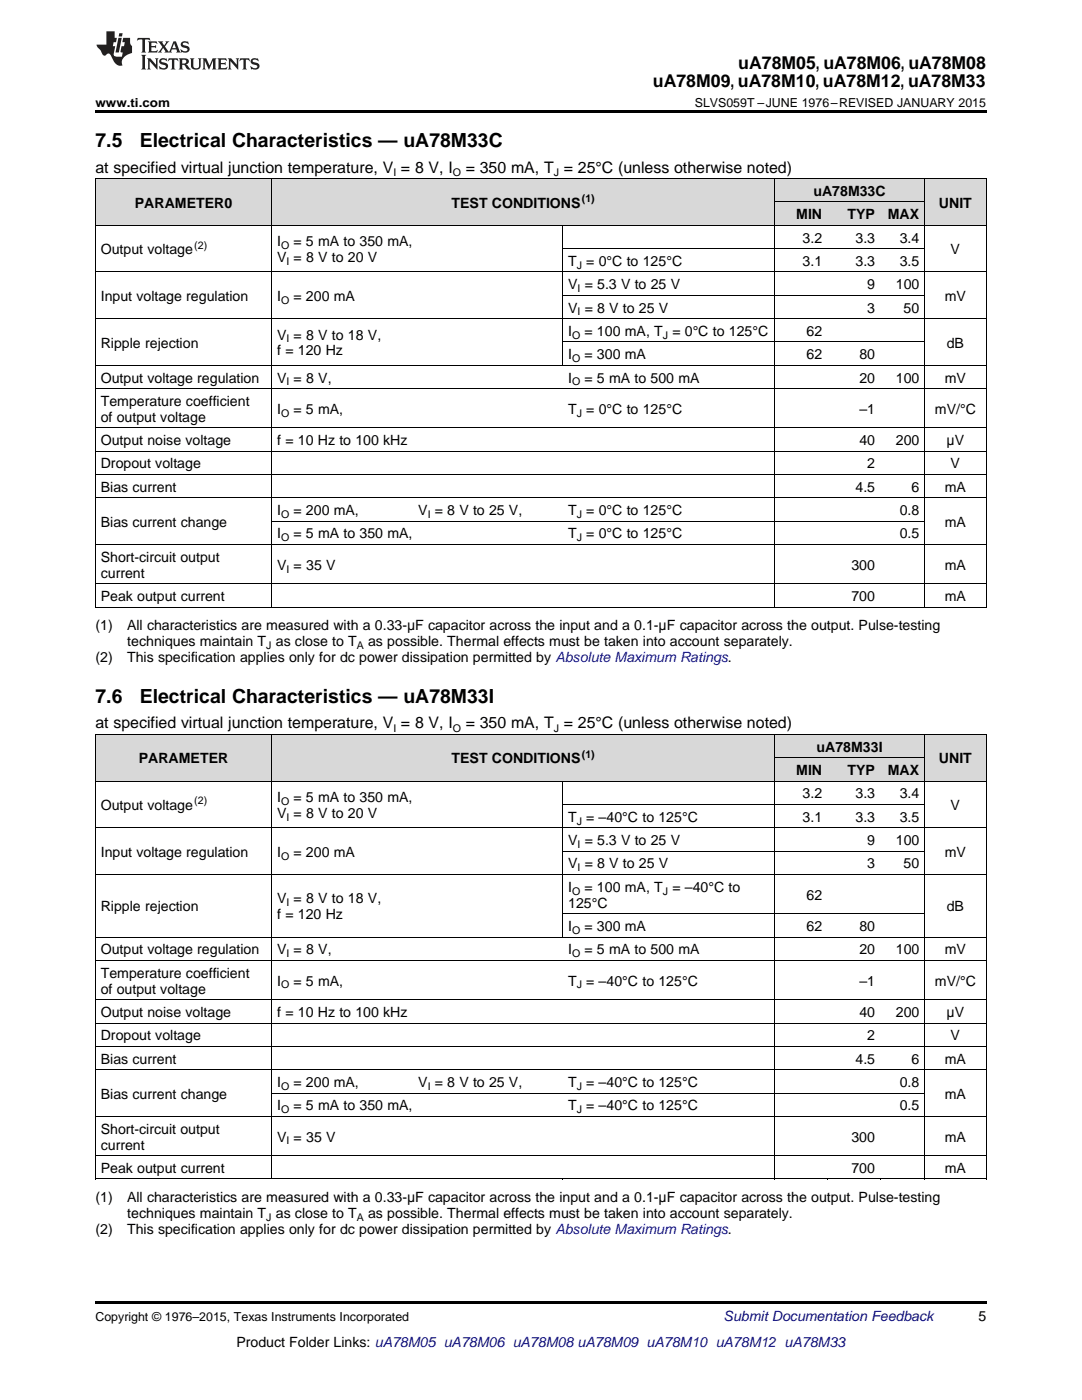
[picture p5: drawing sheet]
<svg xmlns="http://www.w3.org/2000/svg" width="216mm" height="279mm" viewBox="0 0 216 279" stroke-linecap="round" stroke-linejoin="round" font-family="sans-serif">
<defs><g id="words">
<g font-size="3.9">
<text x="19" y="29.3">7.5</text>
<text x="27.9" y="29.3">Electrical Characteristics — uA78M33C</text>
<text x="19" y="140.2">7.6</text>
<text x="27.9" y="140.2">Electrical Characteristics — uA78M33I</text>
</g>
<g font-size="3.5">
<text x="130.3" y="17.3">uA78M09, uA78M10, uA78M12, uA78M33</text>
<text x="147.3" y="13.8">uA78M05, uA78M06, uA78M08</text>
</g>
<g font-size="3.2">
<text x="19" y="34.4">at specified virtual junction temperature, V = 8 V, I</text>
<text x="92.9" y="34.4">= 350 mA, T = 25°C (unless otherwise noted)</text>
<text x="19" y="145.4">at specified virtual junction temperature, V = 8 V, I</text>
<text x="92.9" y="145.4">= 350 mA, T = 25°C (unless otherwise noted)</text>
</g>
<g font-size="2.8">
<text x="26.9" y="41.4">PARAMETER0</text>
<text x="90.1" y="41.4">TEST CONDITIONS</text>
<text x="162.3" y="39.1">uA78M33C</text>
<text x="187.4" y="41.4">UNIT</text>
<text x="158.9" y="43.7">MIN</text>
<text x="169.1" y="43.7">TYP</text>
<text x="177.2" y="43.7">MAX</text>
<text x="20.1" y="50.7">Output voltage</text>
<text x="55.3" y="49.1">I</text>
<text x="55.3" y="52.3">V = 8 V to 20 V</text>
<text x="58.6" y="49.1">= 5 mA to 350 mA,</text>
<text x="113.4" y="53.1">T = 0°C to 125°C</text>
<text x="160.2" y="48.4">3.2</text>
<text x="160.2" y="53.1">3.1</text>
<text x="170.7" y="48.4">3.3</text>
<text x="170.7" y="53.1">3.3</text>
<text x="179.5" y="48.4">3.4</text>
<text x="179.5" y="53.1">3.5</text>
<text x="189.7" y="50.7">V</text>
<text x="113.4" y="57.7">V = 5.3 V to 25 V</text>
<text x="173" y="57.7">9</text>
<text x="178.8" y="57.7">100</text>
<text x="20.1" y="60">Input voltage regulation</text>
<text x="55.3" y="60">I</text>
<text x="58.6" y="60">= 200 mA</text>
<text x="113.4" y="62.4">V = 8 V to 25 V</text>
<text x="173" y="62.4">3</text>
<text x="180.3" y="62.4">50</text>
<text x="188.5" y="60">mV</text>
<text x="20.1" y="69.4">Ripple rejection</text>
<text x="55.3" y="67.8">V = 8 V to 18 V,</text>
<text x="55.3" y="70.9">f = 120 Hz</text>
<text x="113.4" y="67">I</text>
<text x="113.4" y="71.7">I</text>
<text x="116.6" y="67">= 100 mA, T = 0°C to 125°C</text>
<text x="116.6" y="71.7">= 300 mA</text>
<text x="160.9" y="67">62</text>
<text x="160.9" y="71.7">62</text>
<text x="171.5" y="71.7">80</text>
<text x="188.9" y="69.4">dB</text>
<text x="20.1" y="76.3">Output voltage regulation</text>
<text x="55.3" y="76.3">V = 8 V,</text>
<text x="113.4" y="76.3">I</text>
<text x="116.6" y="76.3">= 5 mA to 500 mA</text>
<text x="171.5" y="76.3">20</text>
<text x="178.8" y="76.3">100</text>
<text x="188.5" y="76.3">mV</text>
<text x="20.1" y="81">Temperature coefficient</text>
<text x="55.3" y="82.6">I</text>
<text x="58.6" y="82.6">= 5 mA,</text>
<text x="113.4" y="82.6">T = 0°C to 125°C</text>
<text x="171.5" y="82.6">–1</text>
<text x="186.5" y="82.6">mV/°C</text>
<text x="20.1" y="84.2">of output voltage</text>
<text x="20.1" y="88.8">Output noise voltage</text>
<text x="55.3" y="88.8">f = 10 Hz to 100 kHz</text>
<text x="171.5" y="88.8">40</text>
<text x="178.8" y="88.8">200</text>
<text x="188.9" y="88.8">μV</text>
<text x="20.1" y="93.5">Dropout voltage</text>
<text x="173" y="93.5">2</text>
<text x="189.7" y="93.5">V</text>
<text x="20.1" y="98.1">Bias current</text>
<text x="170.7" y="98.1">4.5</text>
<text x="181.9" y="98.1">6</text>
<text x="188.5" y="98.1">mA</text>
<text x="20.1" y="105.1">Bias current change</text>
<text x="55.3" y="102.8">I</text>
<text x="55.3" y="107.5">I</text>
<text x="58.6" y="102.8">= 200 mA,</text>
<text x="58.6" y="107.5">= 5 mA to 350 mA,</text>
<text x="83.5" y="102.8">V = 8 V to 25 V,</text>
<text x="113.4" y="102.8">T = 0°C to 125°C</text>
<text x="113.4" y="107.5">T = 0°C to 125°C</text>
<text x="179.5" y="102.8">0.8</text>
<text x="179.5" y="107.5">0.5</text>
<text x="188.5" y="105.1">mA</text>
<text x="20.1" y="112.1">Short-circuit output</text>
<text x="55.3" y="113.7">V = 35 V</text>
<text x="169.9" y="113.7">300</text>
<text x="188.5" y="113.7">mA</text>
<text x="20.1" y="115.3">current</text>
<text x="20.1" y="119.9">Peak output current</text>
<text x="169.9" y="119.9">700</text>
<text x="188.5" y="119.9">mA</text>
<text x="19" y="125.8">(1)</text>
<text x="25.4" y="125.8">All characteristics are measured with a 0.33-μF capacitor across the input and a 0.1-μF capacitor across the output. Pulse-testing</text>
<text x="25.4" y="129">techniques maintain T as close to T</text>
<text x="73.4" y="129">as possible. Thermal effects must be taken into account separately.</text>
<text x="19" y="132.2">(2)</text>
<text x="25.4" y="132.2">This specification applies only for dc power dissipation permitted by Absolute Maximum Ratings.</text>
<text x="27.7" y="152.4">PARAMETER</text>
<text x="90.1" y="152.4">TEST CONDITIONS</text>
<text x="158.9" y="154.7">MIN</text>
<text x="162.9" y="150">uA78M33I</text>
<text x="169.1" y="154.7">TYP</text>
<text x="177.2" y="154.7">MAX</text>
<text x="187.4" y="152.4">UNIT</text>
<text x="20.1" y="161.7">Output voltage</text>
<text x="55.3" y="160.1">I</text>
<text x="58.6" y="160.1">= 5 mA to 350 mA,</text>
<text x="160.2" y="159.3">3.2</text>
<text x="170.7" y="159.3">3.3</text>
<text x="179.5" y="159.3">3.4</text>
<text x="189.7" y="161.7">V</text>
<text x="55.3" y="163.3">V = 8 V to 20 V</text>
<text x="113.4" y="164">T = –40°C to 125°C</text>
<text x="160.2" y="164">3.1</text>
<text x="170.7" y="164">3.3</text>
<text x="179.5" y="164">3.5</text>
<text x="20.1" y="171">Input voltage regulation</text>
<text x="55.3" y="171">I</text>
<text x="58.6" y="171">= 200 mA</text>
<text x="113.4" y="168.7">V = 5.3 V to 25 V</text>
<text x="113.4" y="173.3">V = 8 V to 25 V</text>
<text x="173" y="168.7">9</text>
<text x="173" y="173.3">3</text>
<text x="178.8" y="168.7">100</text>
<text x="180.3" y="173.3">50</text>
<text x="188.5" y="171">mV</text>
<text x="113.4" y="178">I</text>
<text x="116.6" y="178">= 100 mA, T = –40°C to</text>
<text x="160.9" y="179.6">62</text>
<text x="20.1" y="181.9">Ripple rejection</text>
<text x="55.3" y="180.3">V = 8 V to 18 V,</text>
<text x="55.3" y="183.5">f = 120 Hz</text>
<text x="113.4" y="181.2">125°C</text>
<text x="113.4" y="185.8">I</text>
<text x="116.6" y="185.8">= 300 mA</text>
<text x="160.9" y="185.8">62</text>
<text x="171.5" y="185.8">80</text>
<text x="188.9" y="181.9">dB</text>
<text x="20.1" y="190.5">Output voltage regulation</text>
<text x="55.3" y="190.5">V = 8 V,</text>
<text x="113.4" y="190.5">I</text>
<text x="116.6" y="190.5">= 5 mA to 500 mA</text>
<text x="171.5" y="190.5">20</text>
<text x="178.8" y="190.5">100</text>
<text x="188.5" y="190.5">mV</text>
<text x="20.1" y="195.1">Temperature coefficient</text>
<text x="55.3" y="196.7">I</text>
<text x="58.6" y="196.7">= 5 mA,</text>
<text x="113.4" y="196.7">T = –40°C to 125°C</text>
<text x="171.5" y="196.7">–1</text>
<text x="186.5" y="196.7">mV/°C</text>
<text x="20.1" y="198.3">of output voltage</text>
<text x="20.1" y="203">Output noise voltage</text>
<text x="55.3" y="203">f = 10 Hz to 100 kHz</text>
<text x="171.5" y="203">40</text>
<text x="178.8" y="203">200</text>
<text x="188.9" y="203">μV</text>
<text x="20.1" y="207.6">Dropout voltage</text>
<text x="173" y="207.6">2</text>
<text x="189.7" y="207.6">V</text>
<text x="20.1" y="212.3">Bias current</text>
<text x="170.7" y="212.3">4.5</text>
<text x="181.9" y="212.3">6</text>
<text x="188.5" y="212.3">mA</text>
<text x="20.1" y="219.3">Bias current change</text>
<text x="55.3" y="216.9">I</text>
<text x="55.3" y="221.6">I</text>
<text x="58.6" y="216.9">= 200 mA,</text>
<text x="58.6" y="221.6">= 5 mA to 350 mA,</text>
<text x="83.5" y="216.9">V = 8 V to 25 V,</text>
<text x="113.4" y="216.9">T = –40°C to 125°C</text>
<text x="113.4" y="221.6">T = –40°C to 125°C</text>
<text x="179.5" y="216.9">0.8</text>
<text x="179.5" y="221.6">0.5</text>
<text x="188.5" y="219.3">mA</text>
<text x="20.1" y="226.2">Short-circuit output</text>
<text x="55.3" y="227.8">V = 35 V</text>
<text x="169.9" y="227.8">300</text>
<text x="188.5" y="227.8">mA</text>
<text x="20.1" y="229.4">current</text>
<text x="19" y="239.9">(1)</text>
<text x="20.1" y="234.1">Peak output current</text>
<text x="25.4" y="239.9">All characteristics are measured with a 0.33-μF capacitor across the input and a 0.1-μF capacitor across the output. Pulse-testing</text>
<text x="169.9" y="234.1">700</text>
<text x="188.5" y="234.1">mA</text>
<text x="25.4" y="243.1">techniques maintain T as close to T</text>
<text x="73.4" y="243.1">as possible. Thermal effects must be taken into account separately.</text>
<text x="19" y="246.3">(2)</text>
<text x="25.4" y="246.3">This specification applies only for dc power dissipation permitted by Absolute Maximum Ratings.</text>
<text x="195.3" y="263.6">5</text>
<text x="47.2" y="268.9">Product Folder Links: uA78M05 uA78M06 uA78M08 uA78M09 uA78M10 uA78M12 uA78M33</text>
</g>
<text font-size="2.8" fill="#0000c8" x="144.4" y="263.6">Submit Documentation Feedback</text>
<g font-size="2.5">
<text x="19" y="21.4">www.ti.com</text>
<text x="138.6" y="21.4">SLVS059T –JUNE 1976–REVISED JANUARY 2015</text>
<text x="19" y="263.6">Copyright © 1976–2015, Texas Instruments Incorporated</text>
</g>
<g font-size="2.1">
<text x="78.5" y="35.1">I</text>
<text x="90.3" y="35.1">O</text>
<text x="110.5" y="35.1">J</text>
<text x="116.1" y="40.3">(1)</text>
<text x="38.8" y="49.6">(2)</text>
<text x="56.1" y="49.7">O</text>
<text x="57.2" y="52.9">I</text>
<text x="115.1" y="53.6">J</text>
<text x="115.3" y="58.3">I</text>
<text x="56.1" y="60.6">O</text>
<text x="115.3" y="62.9">I</text>
<text x="57.2" y="68.3">I</text>
<text x="114.2" y="67.6">O</text>
<text x="132.3" y="67.6">J</text>
<text x="57.2" y="76.9">I</text>
<text x="114.2" y="72.2">O</text>
<text x="114.2" y="76.9">O</text>
<text x="56.1" y="83.1">O</text>
<text x="115.1" y="83.1">J</text>
<text x="56.1" y="103.4">O</text>
<text x="85.3" y="103.4">I</text>
<text x="115.1" y="103.4">J</text>
<text x="56.1" y="108">O</text>
<text x="115.1" y="108">J</text>
<text x="57.2" y="114.3">I</text>
<text x="53.1" y="129.5">J</text>
<text x="71.2" y="129.5">A</text>
<text x="78.5" y="146">I</text>
<text x="90.3" y="146">O</text>
<text x="110.5" y="146">J</text>
<text x="116.1" y="151.2">(1)</text>
<text x="38.8" y="160.5">(2)</text>
<text x="56.1" y="160.7">O</text>
<text x="57.2" y="163.8">I</text>
<text x="115.1" y="164.6">J</text>
<text x="56.1" y="171.6">O</text>
<text x="115.3" y="169.2">I</text>
<text x="115.3" y="173.9">I</text>
<text x="114.2" y="178.5">O</text>
<text x="132.3" y="178.5">J</text>
<text x="57.2" y="180.9">I</text>
<text x="57.2" y="191">I</text>
<text x="114.2" y="186.4">O</text>
<text x="114.2" y="191">O</text>
<text x="56.1" y="197.3">O</text>
<text x="115.1" y="197.3">J</text>
<text x="56.1" y="217.5">O</text>
<text x="85.3" y="217.5">I</text>
<text x="115.1" y="217.5">J</text>
<text x="56.1" y="222.1">O</text>
<text x="115.1" y="222.1">J</text>
<text x="57.2" y="228.4">I</text>
<text x="53.1" y="243.7">J</text>
<text x="71.2" y="243.7">A</text>
</g>
</g></defs>
<g fill="#d8d8d8">
<path d="M19 146.6h35.3v9.4h-35.3z"/>
<path d="M54.3 146.6h28.1v9.4h-28.1z"/>
<path d="M82.4 146.6h29.9v9.4h-29.9z"/>
<path d="M112.3 146.6h42.3v9.4h-42.3z"/>
<path d="M154.6 151.3h10.5v4.7h-10.5z"/>
<path d="M165.1 151.3h10.6v4.7h-10.6z"/>
<path d="M175.7 151.3h8.8v4.7h-8.8z"/>
<path d="M184.5 146.6h12.3v9.4h-12.3z"/>
<path d="M154.6 146.6h10.5v4.7h-10.5z"/>
<path d="M165.1 146.6h10.6v4.7h-10.6z"/>
<path d="M175.7 146.6h8.8v4.7h-8.8z"/>
<path d="M19 35.7h35.3v9.3h-35.3z"/>
<path d="M54.3 35.7h28.1v9.3h-28.1z"/>
<path d="M82.4 35.7h29.9v9.3h-29.9z"/>
<path d="M112.3 35.7h42.3v9.3h-42.3z"/>
<path d="M154.6 40.4h10.5v4.6h-10.5z"/>
<path d="M165.1 40.4h10.6v4.6h-10.6z"/>
<path d="M175.7 40.4h8.8v4.6h-8.8z"/>
<path d="M184.5 35.7h12.3v9.3h-12.3z"/>
<path d="M154.6 35.7h10.5v4.7h-10.5z"/>
<path d="M165.1 35.7h10.6v4.7h-10.6z"/>
<path d="M175.7 35.7h8.8v4.7h-8.8z"/>
</g>
<g fill="#000">
<path d="M19 22h177.8v.5h-177.8zM19 121.2h.2zM112.2 121.2h.1zM154.5 121.2h.1zM165 121.2h.1zM175.6 121.2h.1zM184.4 121.2h.1zM196.7 121.2h.1zM19 235.3h.2zM112.2 235.3h.1zM154.5 235.3h.1zM165 235.3h.1z"/>
<path d="M175.6 235.3h.1zM184.4 235.3h.1zM196.7 235.3h.1zM19 259.7h177.8v.5h-177.8z"/>
</g>
<g fill="none" stroke="#000" stroke-width=".2">
<path d="M19 35.6h177.8M19.1 35.7v85.5M54.2 35.7v85.5M154.5 35.7v85.5M184.4 35.7v85.5M196.8 35.7v85.5M19 54.3h177.8M19 45h177.8M112.3 45v28M112.3 58.9h72.2M112.3 49.6h72.2M154.6 40.3h29.9"/>
<path d="M19 77.6h177.8M19 72.9h177.8M19 63.6h177.8M112.3 68.2h72.2M19 99.4h177.8M19 94.7h177.8M19 90h177.8M19 85.4h177.8M19 116.5h177.8M19 108.7h177.8M54.3 104h130.2M19 121.2h177.8"/>
<path d="M19 155.9h177.8M19 146.6h177.8M19.1 146.6v88.7M54.2 146.6v88.7M112.3 155.9v31.2M154.5 146.6v88.7M154.6 151.3h29.9M184.4 146.6v88.7M196.8 146.6v88.7M19 174.5h177.8M19 165.2h177.8M112.3 169.9h72.2"/>
<path d="M112.3 160.6h72.2M19 199.5h177.8M19 191.7h177.8M19 187h177.8M112.3 182.4h72.2M19 213.5h177.8M19 208.8h177.8M19 204.2h177.8M54.3 218.1h130.2M19 235.3h177.8M19 230.6h177.8M19 222.8h177.8"/>
</g>
<g fill="#231f20">
<path d="M27.5 7.6l-.1 .5 .4-.2h.6v.1v2.1l-.2 .4h1l-.3-.4v-2.1l.1-.1h.5l.5 .2-.2-.5zM29.5 8.3l.2 .3v1.5l-.2 .4h1.8l.2-.6a1.04 1.04 0 0 1-1.3 .2v-.7h.6l.3 .2v-.6l-.3 .2h-.6v-.6l.8-.1 .4 .3-.2-.5zM31.5 8.3l.9 1.1-.9 1.1h.8l-.2-.2 .5-.7 .4 .7-.2 .2h1.5l-.1-.2 .1-.4h.9l.1 .4-.2 .2h1l-.3-.3-.7-1.9h-.5l-.9 2-.8-1 .9-1h-.8l.1 .3-.3 .5-.4-.6 .2-.2zM34.7 8.6l.4 1h-.7zM36.3 8.4a.63 .63 0 0 0-.2 .7 .63 .63 0 0 0 .6 .4l.6 .2 .1 .2a.75 .75 0 0 1-.7 .4 .75 .75 0 0 1-.6-.5l.1 .7 .1-.1a1.11 1.11 0 0 0 1.5-.6 1.13 1.13 0 0 0-1.2-.8l-.1-.4a1.04 1.04 0 0 1 1.2 .2l-.2-.5-.1 .1-.5-.2zM28.2 10.9l.2 .4v2.2l-.2 .4h1l-.3-.4v-2.2l.3-.4zM29.3 11.6l.3 .4v1.5l-.3 .4h.8l-.2-.4v-1.3l1.5 1.7v-1.9l.2-.4h-.7l.2 .4v.9l-1.1-1.3zM32 11.8a.62 .62 0 0 0-.2 .7 .62 .62 0 0 0 .6 .4l.6 .1 .1 .3a.76 .76 0 0 1-.7 .3 .76 .76 0 0 1-.6-.4l.1 .7 .1-.1a1.11 1.11 0 0 0 1.5-.6 1.13 1.13 0 0 0-1.2-.8l-.1-.4a1.04 1.04 0 0 1 1.2 .2l-.2-.6-.1 .1-.5-.1zM33.7 11.6l-.2 .6a.61 .61 0 0 1 .8-.3v1.6l-.2 .4h.9l-.2-.4v-1.6a.63 .63 0 0 1 .8 .3l-.2-.6zM35.6 11.6l.3 .4v1.5l-.3 .4h1l-.2-.2v-.8l.5 .2a.76 .76 0 0 0 1.2 .7l-1-1a.58 .58 0 0 0 .6-.5 .58 .58 0 0 0-.5-.6zM36.4 11.9h.1a.45 .45 0 0 1 .5 .1 .45 .45 0 0 1 .1 .5l-.7 .2zM37.9 11.6l.2 .2a2.17 2.17 0 0 0 .3 1.9 .99 .99 0 0 0 1.6-.6v-1.1l.2-.4h-.7l.2 .2a1.92 1.92 0 0 1-.2 1.8 .6 .6 0 0 1-.9-.5v-1.1l.2-.4zM40.4 11.6l.2 .4v1.5l-.2 .4h.7l-.2-.4v-1.4l.8 1.8 .8-1.8v1.4l-.2 .4h.9l-.2-.4v-1.5l.2-.4h-.8l-.6 1.5-.6-1.5zM43.4 11.6l.2 .4v1.5l-.2 .4h1.8l.2-.6a1.04 1.04 0 0 1-1.3 .1v-.6h.5l.4 .2v-.6l-.4 .2h-.5v-.7h.8l.3 .3-.1-.6zM45.5 11.6l.2 .4v1.5l-.2 .4h.7l-.2-.4v-1.3l1.5 1.7v-1.9l.2-.4h-.7l.2 .4v.9l-1.1-1.3zM47.9 11.6l-.1 .6a.61 .61 0 0 1 .8-.3v1.6l-.3 .4h1l-.3-.4 .1-1.6a.63 .63 0 0 1 .7 .3l-.1-.6zM50.2 11.8a.62 .62 0 0 0-.2 .7 .62 .62 0 0 0 .6 .4l.6 .1 .2 .3a.76 .76 0 0 1-.8 .3 .76 .76 0 0 1-.6-.4l.1 .7 .2-.1a1.11 1.11 0 0 0 1.5-.6 1.13 1.13 0 0 0-1.3-.8l-.1-.4a1.04 1.04 0 0 1 1.2 .2l-.1-.6-.2 .1-.5-.1z"/>
<path d="M21.2 6.3v2.6h-1.9l.1 .4 .7 .9a.91 .91 0 0 0 1 .8 .56 .56 0 0 1 .5-.3 .56 .56 0 0 1 .5 .3l.4 .8a1.53 1.53 0 0 0 1.9 1.2 1.54 1.54 0 0 1 1-2.1l.9-.3v-1.4a1.52 1.52 0 0 1-.3-1.6h-1.4l-.2 .8h.5l-.2 .8h-.4l-.2 1v.2l.4 .1-.2 .8a1.93 1.93 0 0 1-1.6-.3l.3-1.8h-.5l.2-.8h.4l.2-.8h-.4v-1.3zM23.6 7.6l-.6 2.9h.7l.6-2.9zM23.8 6.6l-.1 .7h.6l.2-.7z"/>
</g>
<use href="#words"/>
</svg>
